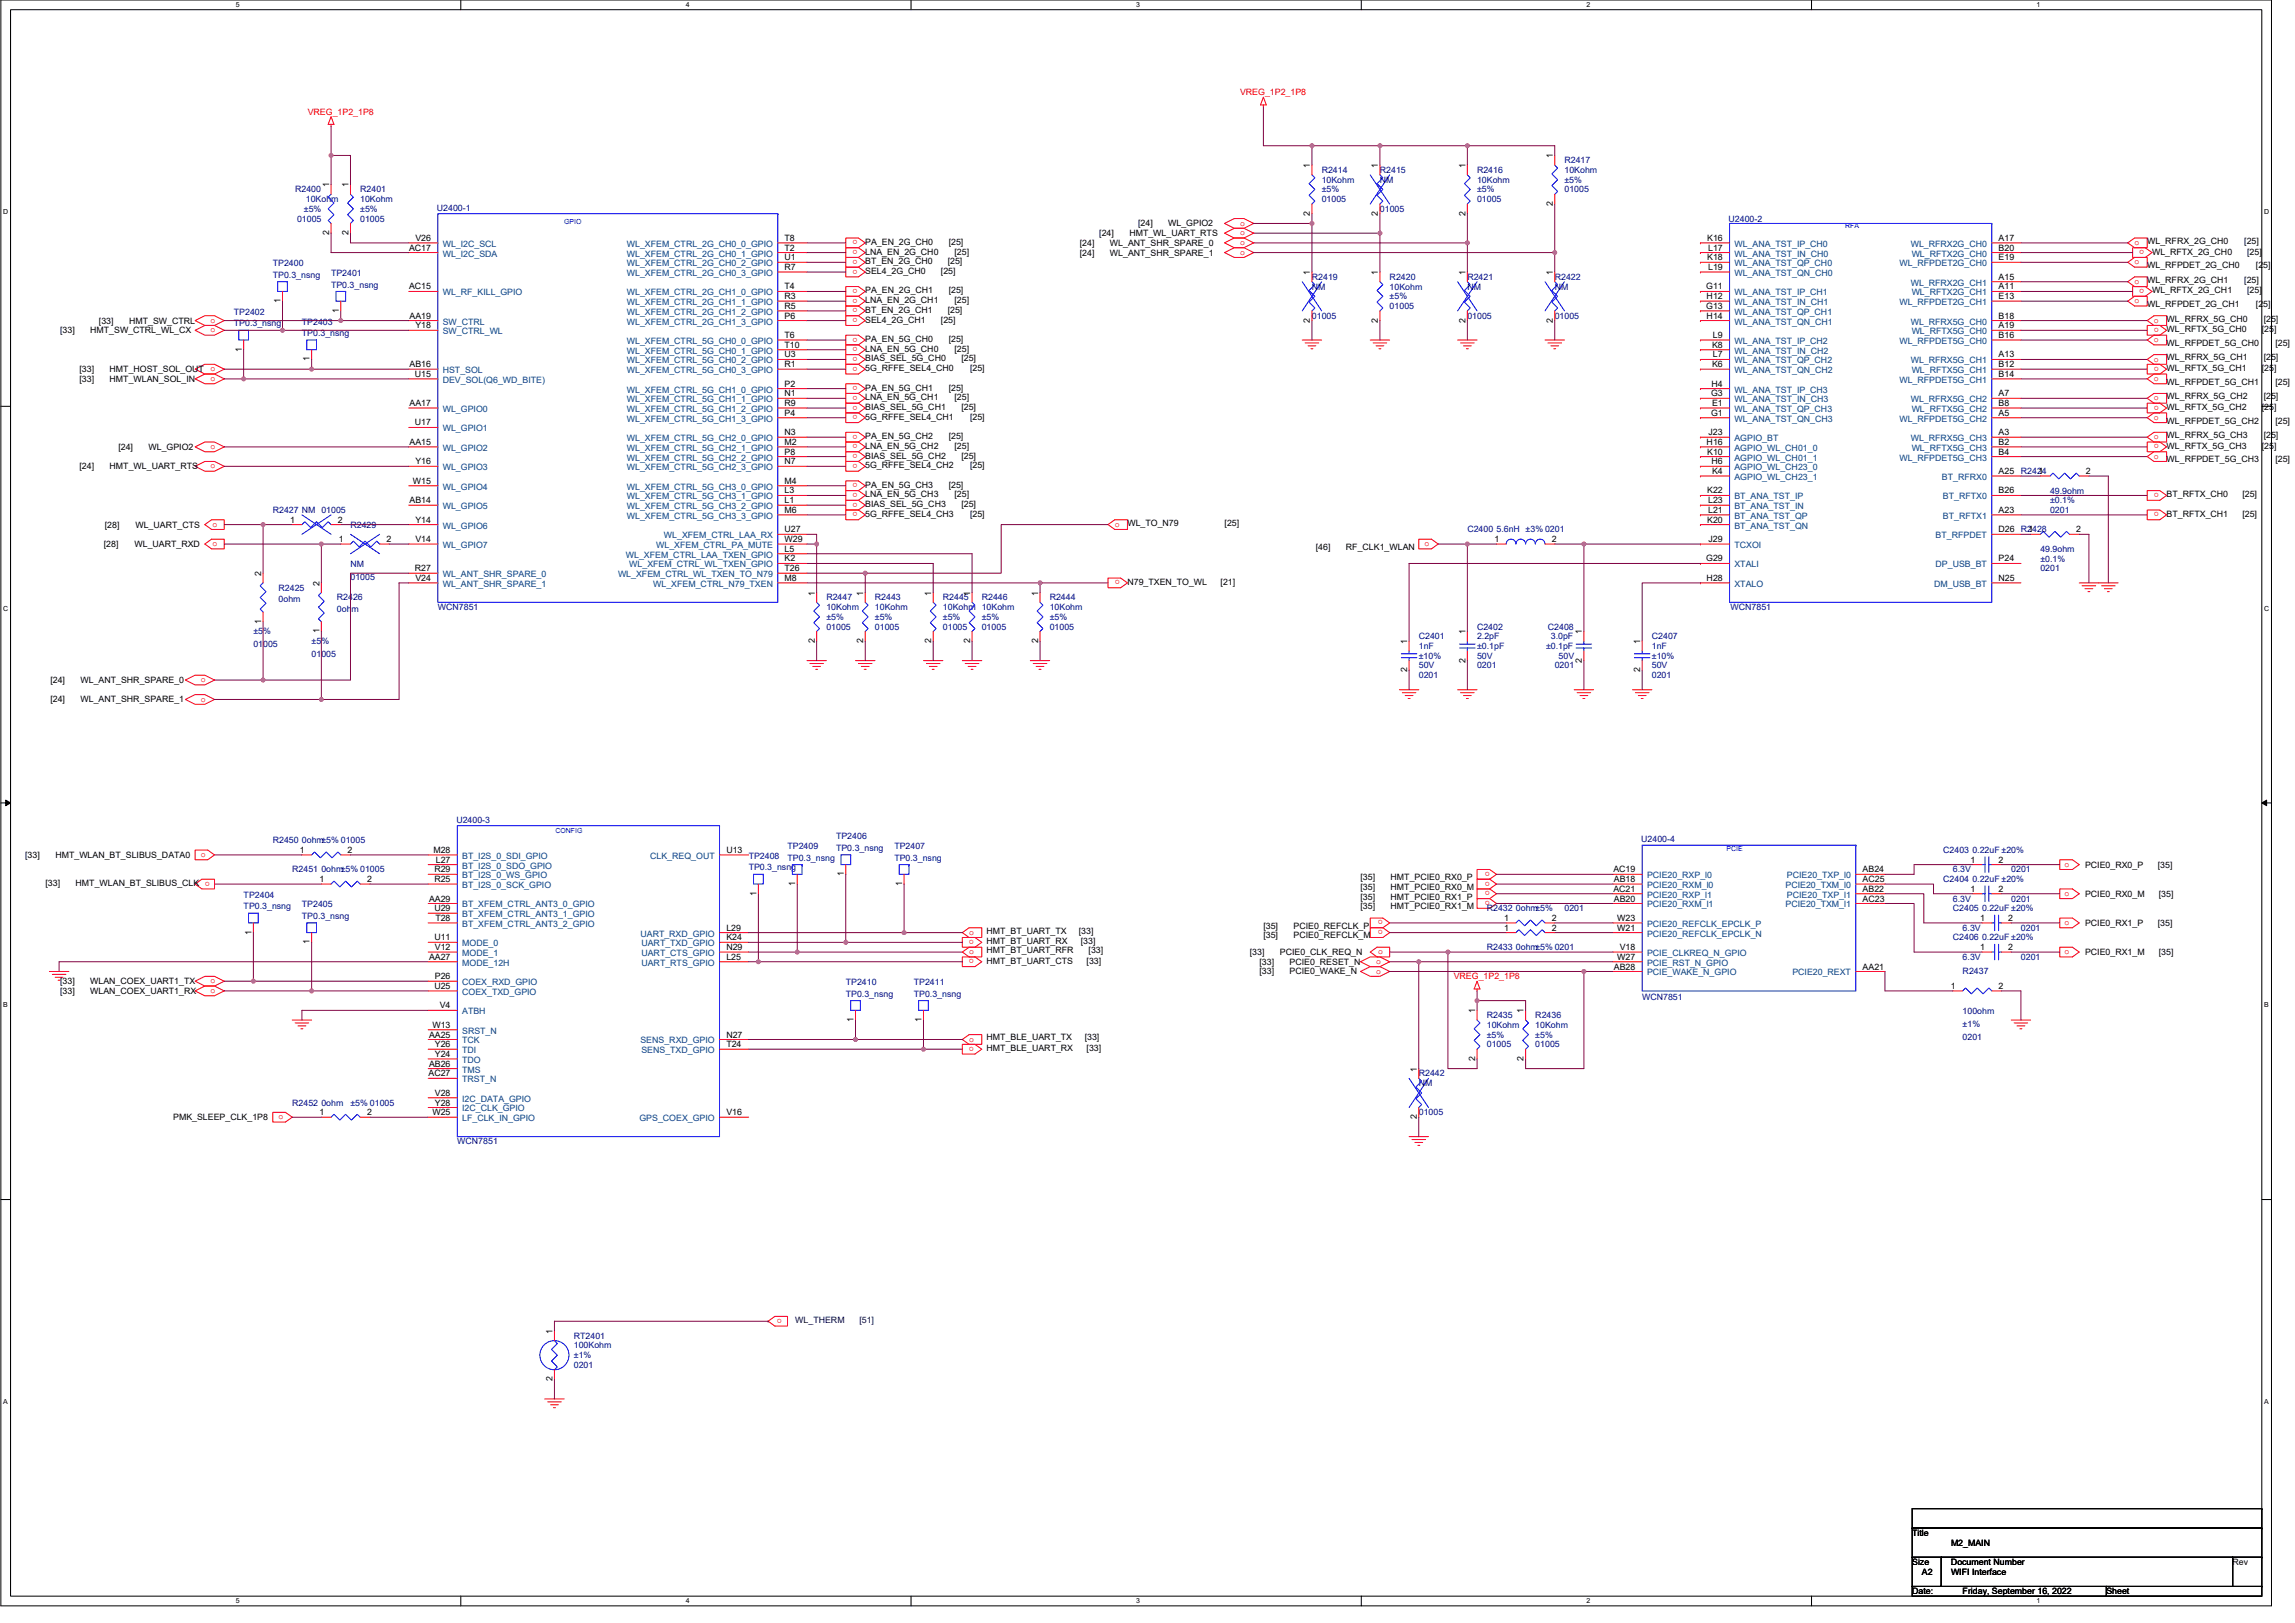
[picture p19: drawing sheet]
<svg xmlns="http://www.w3.org/2000/svg" width="420mm" height="297mm" viewBox="0 0 420 297" stroke-linecap="round" stroke-linejoin="round" font-family="sans-serif">
<defs><g id="words">
<g font-size="1.6" fill="#f00">
<text x="227" y="17.4">VREG_1P2_1P8</text>
<text x="56.3" y="21">VREG_1P2_1P8</text>
<text x="227" y="41.3">o</text>
<text x="157" y="44" transform="rotate(180 157 44)">o</text>
<text x="157" y="45.8" transform="rotate(180 157 45.8)">o</text>
<text x="157" y="47.6" transform="rotate(180 157 47.6)">o</text>
<text x="227" y="43.1">o</text>
<text x="227" y="44.8">o</text>
<text x="227" y="46.6">o</text>
<text x="390.8" y="44.8">o</text>
<text x="392.6" y="45.8" transform="rotate(180 392.6 45.8)">o</text>
<text x="157" y="49.3" transform="rotate(180 157 49.3)">o</text>
<text x="157" y="52.9" transform="rotate(180 157 52.9)">o</text>
<text x="390.8" y="48.4">o</text>
<text x="390.8" y="51.9">o</text>
<text x="392.6" y="52.9" transform="rotate(180 392.6 52.9)">o</text>
<text x="38.6" y="59.1">o</text>
<text x="157" y="54.7" transform="rotate(180 157 54.7)">o</text>
<text x="157" y="56.5" transform="rotate(180 157 56.5)">o</text>
<text x="157" y="58.2" transform="rotate(180 157 58.2)">o</text>
<text x="390.8" y="55.5">o</text>
<text x="394.3" y="59.1">o</text>
<text x="38.6" y="60.8">o</text>
<text x="157" y="61.8" transform="rotate(180 157 61.8)">o</text>
<text x="157" y="63.6" transform="rotate(180 157 63.6)">o</text>
<text x="157" y="65.3" transform="rotate(180 157 65.3)">o</text>
<text x="394.3" y="62.6">o</text>
<text x="395.2" y="60" transform="rotate(180 395.2 60)">o</text>
<text x="38.6" y="68">o</text>
<text x="38.6" y="69.7">o</text>
<text x="157" y="67.1" transform="rotate(180 157 67.1)">o</text>
<text x="157" y="70.7" transform="rotate(180 157 70.7)">o</text>
<text x="394.3" y="66.2">o</text>
<text x="394.3" y="69.7">o</text>
<text x="395.2" y="67.1" transform="rotate(180 395.2 67.1)">o</text>
<text x="157" y="72.5" transform="rotate(180 157 72.5)">o</text>
<text x="157" y="74.2" transform="rotate(180 157 74.2)">o</text>
<text x="157" y="76" transform="rotate(180 157 76)">o</text>
<text x="394.3" y="73.3">o</text>
<text x="394.3" y="76.8">o</text>
<text x="395.2" y="74.2" transform="rotate(180 395.2 74.2)">o</text>
<text x="38.6" y="82.2">o</text>
<text x="157" y="79.6" transform="rotate(180 157 79.6)">o</text>
<text x="157" y="81.3" transform="rotate(180 157 81.3)">o</text>
<text x="157" y="83.1" transform="rotate(180 157 83.1)">o</text>
<text x="394.3" y="80.4">o</text>
<text x="394.3" y="84">o</text>
<text x="395.2" y="81.3" transform="rotate(180 395.2 81.3)">o</text>
<text x="38.6" y="85.7">o</text>
<text x="157" y="84.9" transform="rotate(180 157 84.9)">o</text>
<text x="157" y="88.5" transform="rotate(180 157 88.5)">o</text>
<text x="157" y="90.2" transform="rotate(180 157 90.2)">o</text>
<text x="157" y="92" transform="rotate(180 157 92)">o</text>
<text x="157" y="93.8" transform="rotate(180 157 93.8)">o</text>
<text x="395.2" y="90.2" transform="rotate(180 395.2 90.2)">o</text>
<text x="395.2" y="93.8" transform="rotate(180 395.2 93.8)">o</text>
<text x="38.9" y="96.4">o</text>
<text x="38.9" y="100">o</text>
<text x="204.1" y="96.4">o</text>
<text x="260.8" y="100">o</text>
<text x="205" y="106.2" transform="rotate(180 205 106.2)">o</text>
<text x="36.8" y="124.8">o</text>
<text x="36.8" y="128.4">o</text>
<text x="36.8" y="156.9">o</text>
<text x="38.4" y="161.4" transform="rotate(180 38.4 161.4)">o</text>
<text x="272.7" y="159.6" transform="rotate(180 272.7 159.6)">o</text>
<text x="272.7" y="161.4" transform="rotate(180 272.7 161.4)">o</text>
<text x="378" y="158.6">o</text>
<text x="272.7" y="163.1" transform="rotate(180 272.7 163.1)">o</text>
<text x="272.7" y="164.9" transform="rotate(180 272.7 164.9)">o</text>
<text x="378" y="164">o</text>
<text x="177.4" y="171.1">o</text>
<text x="178.3" y="172" transform="rotate(180 178.3 172)">o</text>
<text x="253.2" y="168.5" transform="rotate(180 253.2 168.5)">o</text>
<text x="253.2" y="170.2" transform="rotate(180 253.2 170.2)">o</text>
<text x="378" y="169.3">o</text>
<text x="38.6" y="180">o</text>
<text x="177.4" y="174.6">o</text>
<text x="178.3" y="175.6" transform="rotate(180 178.3 175.6)">o</text>
<text x="251.9" y="176.4">o</text>
<text x="251.9" y="178.2">o</text>
<text x="252.3" y="174.6">o</text>
<text x="266.1" y="179.2">VREG_1P2_1P8</text>
<text x="378" y="174.6">o</text>
<text x="38.6" y="181.7">o</text>
<text x="177.4" y="190.6">o</text>
<text x="178.3" y="191.6" transform="rotate(180 178.3 191.6)">o</text>
<text x="51" y="204.9">o</text>
<text x="143.1" y="241.4" transform="rotate(180 143.1 241.4)">o</text>
</g>
<g font-size="1.6">
<text x="284.3" y="29" transform="rotate(-90 284.3 29)">1</text>
<text x="60.2" y="34.3" transform="rotate(-90 60.2 34.3)">1</text>
<text x="63.8" y="34.3" transform="rotate(-90 63.8 34.3)">1</text>
<text x="239.8" y="30.8" transform="rotate(-90 239.8 30.8)">1</text>
<text x="252.3" y="30.8" transform="rotate(-90 252.3 30.8)">1</text>
<text x="268.3" y="30.8" transform="rotate(-90 268.3 30.8)">1</text>
<text x="208.4" y="41.4">[24]</text>
<text x="213.9" y="41.4">WL_GPIO2</text>
<text x="239.8" y="39.5" transform="rotate(-90 239.8 39.5)">2</text>
<text x="252.3" y="39.5" transform="rotate(-90 252.3 39.5)">2</text>
<text x="268.3" y="39.5" transform="rotate(-90 268.3 39.5)">2</text>
<text x="284.3" y="37.7" transform="rotate(-90 284.3 37.7)">2</text>
<text x="60.2" y="43" transform="rotate(-90 60.2 43)">2</text>
<text x="63.8" y="43" transform="rotate(-90 63.8 43)">2</text>
<text x="74.9" y="45.9">AC17</text>
<text x="76.1" y="44.1">V26</text>
<text x="143.6" y="44.1">T8</text>
<text x="143.6" y="45.9">T2</text>
<text x="143.6" y="47.6">U1</text>
<text x="158.4" y="44.8">PA_EN_2G_CH0</text>
<text x="158.4" y="46.6">LNA_EN_2G_CH0</text>
<text x="173.7" y="44.8">[25]</text>
<text x="174.8" y="46.6">[25]</text>
<text x="197.7" y="45">[24]</text>
<text x="197.7" y="46.8">[24]</text>
<text x="201.2" y="43.2">[24]</text>
<text x="203.2" y="45">WL_ANT_SHR_SPARE_0</text>
<text x="203.2" y="46.8">WL_ANT_SHR_SPARE_1</text>
<text x="206.8" y="43.2">HMT_WL_UART_RTS</text>
<text x="312.5" y="44.1">K16</text>
<text x="312.5" y="47.6">K18</text>
<text x="312.7" y="45.9">L17</text>
<text x="365.9" y="44.1">A17</text>
<text x="365.9" y="45.9">B20</text>
<text x="365.9" y="47.6">E19</text>
<text x="393.1" y="44.6">WL_RFRX_2G_CH0</text>
<text x="394" y="46.6">WL_RFTX_2G_CH0</text>
<text x="410.9" y="44.6">[25]</text>
<text x="411.4" y="46.6">[25]</text>
<text x="74.9" y="53">AC15</text>
<text x="143.6" y="49.4">R7</text>
<text x="143.6" y="53">T4</text>
<text x="158.4" y="48.4">BT_EN_2G_CH0</text>
<text x="158.4" y="50.1">SEL4_2G_CH0</text>
<text x="158.4" y="53.7">PA_EN_2G_CH1</text>
<text x="172.3" y="50.1">[25]</text>
<text x="173.5" y="48.4">[25]</text>
<text x="173.7" y="53.7">[25]</text>
<text x="239.8" y="50.3" transform="rotate(-90 239.8 50.3)">1</text>
<text x="252.3" y="50.3" transform="rotate(-90 252.3 50.3)">1</text>
<text x="268.3" y="50.3" transform="rotate(-90 268.3 50.3)">1</text>
<text x="284.3" y="50.3" transform="rotate(-90 284.3 50.3)">1</text>
<text x="312.4" y="53">G11</text>
<text x="312.7" y="49.4">L19</text>
<text x="365.9" y="51.2">A15</text>
<text x="365.9" y="53">A11</text>
<text x="393.1" y="49.1">WL_RFPDET_2G_CH0</text>
<text x="393.1" y="51.7">WL_RFRX_2G_CH1</text>
<text x="394" y="53.7">WL_RFTX_2G_CH1</text>
<text x="410.9" y="51.7">[25]</text>
<text x="411.4" y="53.7">[25]</text>
<text x="413" y="49.1">[25]</text>
<text x="18.1" y="59.2">[33]</text>
<text x="23.6" y="59.2">HMT_SW_CTRL</text>
<text x="51.4" y="55.5" transform="rotate(-90 51.4 55.5)">1</text>
<text x="62" y="57.3" transform="rotate(-90 62 57.3)">1</text>
<text x="75" y="58.3">AA19</text>
<text x="143.6" y="54.8">R3</text>
<text x="143.6" y="56.5">R5</text>
<text x="143.6" y="58.3">P6</text>
<text x="158.4" y="55.5">LNA_EN_2G_CH1</text>
<text x="158.4" y="57.3">BT_EN_2G_CH1</text>
<text x="158.4" y="59">SEL4_2G_CH1</text>
<text x="172.3" y="59">[25]</text>
<text x="173.5" y="57.3">[25]</text>
<text x="174.8" y="55.5">[25]</text>
<text x="239.8" y="59" transform="rotate(-90 239.8 59)">2</text>
<text x="252.3" y="59" transform="rotate(-90 252.3 59)">2</text>
<text x="268.3" y="59" transform="rotate(-90 268.3 59)">2</text>
<text x="284.3" y="59" transform="rotate(-90 284.3 59)">2</text>
<text x="312.4" y="56.5">G13</text>
<text x="312.4" y="54.8">H12</text>
<text x="312.4" y="58.3">H14</text>
<text x="365.9" y="58.3">B18</text>
<text x="365.9" y="54.8">E13</text>
<text x="393.1" y="56.2">WL_RFPDET_2G_CH1</text>
<text x="396.7" y="58.9">WL_RFRX_5G_CH0</text>
<text x="413" y="56.2">[25]</text>
<text x="414.4" y="58.9">[25]</text>
<text x="11" y="61">[33]</text>
<text x="16.5" y="61">HMT_SW_CTRL_WL_CX</text>
<text x="44.2" y="64.4" transform="rotate(-90 44.2 64.4)">1</text>
<text x="76.1" y="60.1">Y18</text>
<text x="143.6" y="61.9">T6</text>
<text x="143.6" y="63.6">T10</text>
<text x="143.6" y="65.4">U3</text>
<text x="158.4" y="62.6">PA_EN_5G_CH0</text>
<text x="158.4" y="64.4">LNA_EN_5G_CH0</text>
<text x="173.7" y="62.6">[25]</text>
<text x="174.8" y="64.4">[25]</text>
<text x="313.4" y="63.6">K8</text>
<text x="313.6" y="61.9">L9</text>
<text x="313.6" y="65.4">L7</text>
<text x="365.9" y="65.4">A13</text>
<text x="365.9" y="60.1">A19</text>
<text x="365.9" y="61.9">B16</text>
<text x="396.7" y="60.8">WL_RFTX_5G_CH0</text>
<text x="396.7" y="63.3">WL_RFPDET_5G_CH0</text>
<text x="396.7" y="66">WL_RFRX_5G_CH1</text>
<text x="414.1" y="60.8">[25]</text>
<text x="414.4" y="66">[25]</text>
<text x="416.6" y="63.3">[25]</text>
<text x="14.6" y="68.1">[33]</text>
<text x="14.6" y="69.9">[33]</text>
<text x="20.1" y="68.1">HMT_HOST_SOL_OUT</text>
<text x="20.1" y="69.9">HMT_WLAN_SOL_IN</text>
<text x="56.7" y="66.1" transform="rotate(-90 56.7 66.1)">1</text>
<text x="75" y="67.2">AB16</text>
<text x="76" y="69">U15</text>
<text x="143.6" y="67.2">R1</text>
<text x="143.6" y="70.8">P2</text>
<text x="158.4" y="66.1">BIAS_SEL_5G_CH0</text>
<text x="158.4" y="67.9">5G_RFFE_SEL4_CH0</text>
<text x="158.4" y="71.5">PA_EN_5G_CH1</text>
<text x="173.7" y="71.5">[25]</text>
<text x="176" y="66.1">[25]</text>
<text x="177.6" y="67.9">[25]</text>
<text x="313.3" y="70.8">H4</text>
<text x="313.4" y="67.2">K6</text>
<text x="365.9" y="67.2">B12</text>
<text x="365.9" y="69">B14</text>
<text x="396.7" y="67.9">WL_RFTX_5G_CH1</text>
<text x="396.7" y="70.4">WL_RFPDET_5G_CH1</text>
<text x="414.1" y="67.9">[25]</text>
<text x="416.6" y="70.4">[25]</text>
<text x="75" y="74.3">AA17</text>
<text x="76" y="77.9">U17</text>
<text x="143.6" y="72.5">N1</text>
<text x="143.6" y="74.3">R9</text>
<text x="143.6" y="76.1">P4</text>
<text x="158.4" y="73.3">LNA_EN_5G_CH1</text>
<text x="158.4" y="75">BIAS_SEL_5G_CH1</text>
<text x="158.4" y="76.8">5G_RFFE_SEL4_CH1</text>
<text x="174.8" y="73.3">[25]</text>
<text x="176" y="75">[25]</text>
<text x="177.6" y="76.8">[25]</text>
<text x="313.3" y="72.5">G3</text>
<text x="313.3" y="76.1">G1</text>
<text x="313.4" y="74.3">E1</text>
<text x="365.9" y="72.5">A7</text>
<text x="365.9" y="74.3">B8</text>
<text x="365.9" y="76.1">A5</text>
<text x="396.7" y="73.1">WL_RFRX_5G_CH2</text>
<text x="396.7" y="75">WL_RFTX_5G_CH2</text>
<text x="396.7" y="77.5">WL_RFPDET_5G_CH2</text>
<text x="414.1" y="75">[25]</text>
<text x="414.4" y="73.1">[25]</text>
<text x="416.6" y="77.5">[25]</text>
<text x="21.7" y="82.3">[24]</text>
<text x="27.2" y="82.3">WL_GPIO2</text>
<text x="75" y="81.4">AA15</text>
<text x="143.6" y="79.6">N3</text>
<text x="143.6" y="81.4">M2</text>
<text x="143.6" y="83.2">P8</text>
<text x="158.4" y="80.4">PA_EN_5G_CH2</text>
<text x="158.4" y="82.1">LNA_EN_5G_CH2</text>
<text x="158.4" y="83.9">BIAS_SEL_5G_CH2</text>
<text x="173.7" y="80.4">[25]</text>
<text x="174.8" y="82.1">[25]</text>
<text x="176" y="83.9">[25]</text>
<text x="312.4" y="81.4">H16</text>
<text x="312.5" y="83.2">K10</text>
<text x="312.8" y="79.6">J23</text>
<text x="365.9" y="79.6">A3</text>
<text x="365.9" y="81.4">B2</text>
<text x="365.9" y="83.2">B4</text>
<text x="396.7" y="80.2">WL_RFRX_5G_CH3</text>
<text x="396.7" y="82.1">WL_RFTX_5G_CH3</text>
<text x="414.1" y="82.1">[25]</text>
<text x="414.4" y="80.2">[25]</text>
<text x="14.6" y="85.9">[24]</text>
<text x="20.1" y="85.9">HMT_WL_UART_RTS</text>
<text x="75.6" y="88.5">W15</text>
<text x="76.1" y="85">Y16</text>
<text x="143.6" y="85">N7</text>
<text x="143.6" y="88.5">M4</text>
<text x="158.4" y="85.7">5G_RFFE_SEL4_CH2</text>
<text x="158.4" y="89.3">PA_EN_5G_CH3</text>
<text x="173.7" y="89.3">[25]</text>
<text x="177.6" y="85.7">[25]</text>
<text x="313.3" y="85">H6</text>
<text x="313.4" y="86.8">K4</text>
<text x="365.9" y="86.8">A25</text>
<text x="373.2" y="86.8">1</text>
<text x="381.9" y="86.8">2</text>
<text x="396.7" y="84.6">WL_RFPDET_5G_CH3</text>
<text x="416.6" y="84.6">[25]</text>
<text x="53.1" y="95.7">1</text>
<text x="61.9" y="95.7">2</text>
<text x="75" y="92.1">AB14</text>
<text x="76.1" y="95.6">Y14</text>
<text x="143.6" y="90.3">L3</text>
<text x="143.6" y="92.1">L1</text>
<text x="143.6" y="93.9">M6</text>
<text x="158.4" y="91">LNA_EN_5G_CH3</text>
<text x="158.4" y="92.8">BIAS_SEL_5G_CH3</text>
<text x="158.4" y="94.6">5G_RFFE_SEL4_CH3</text>
<text x="174.8" y="91">[25]</text>
<text x="176" y="92.8">[25]</text>
<text x="177.6" y="94.6">[25]</text>
<text x="312.5" y="90.3">K22</text>
<text x="312.5" y="95.6">K20</text>
<text x="312.7" y="92.1">L23</text>
<text x="312.7" y="93.9">L21</text>
<text x="365.9" y="90.3">B26</text>
<text x="365.9" y="93.9">A23</text>
<text x="396.7" y="91">BT_RFTX_CH0</text>
<text x="396.7" y="94.6">BT_RFTX_CH1</text>
<text x="410.5" y="91">[25]</text>
<text x="410.5" y="94.6">[25]</text>
<text x="19" y="100.1">[28]</text>
<text x="19.2" y="96.6">[28]</text>
<text x="24.6" y="100.1">WL_UART_RXD</text>
<text x="24.8" y="96.6">WL_UART_CTS</text>
<text x="62" y="99.2">1</text>
<text x="70.7" y="99.2">2</text>
<text x="76.1" y="99.2">V14</text>
<text x="143.6" y="97.4">U27</text>
<text x="143.6" y="99.2">W29</text>
<text x="143.6" y="101">L5</text>
<text x="206.4" y="96.2">WL_TO_N79</text>
<text x="224.2" y="96.2">[25]</text>
<text x="240.9" y="100.6">[46]</text>
<text x="246.4" y="100.6">RF_CLK1_WLAN</text>
<text x="273.6" y="99.2">1</text>
<text x="284.1" y="99.2">2</text>
<text x="312.8" y="99.2">J29</text>
<text x="365.9" y="97.4">D26</text>
<text x="371.4" y="97.4">1</text>
<text x="380.1" y="97.4">2</text>
<text x="47.8" y="105.4" transform="rotate(-90 47.8 105.4)">2</text>
<text x="58.5" y="107.2" transform="rotate(-90 58.5 107.2)">2</text>
<text x="76" y="104.5">R27</text>
<text x="76.1" y="106.3">V24</text>
<text x="143.6" y="102.8">K2</text>
<text x="143.6" y="104.5">T26</text>
<text x="143.6" y="106.3">M8</text>
<text x="206.4" y="107">N79_TXEN_TO_WL</text>
<text x="223.5" y="107">[21]</text>
<text x="312.4" y="102.8">G29</text>
<text x="312.4" y="106.3">H28</text>
<text x="365.9" y="102.8">P24</text>
<text x="365.9" y="106.3">N25</text>
<text x="149.1" y="109" transform="rotate(-90 149.1 109)">1</text>
<text x="158" y="109" transform="rotate(-90 158 109)">1</text>
<text x="170.5" y="109" transform="rotate(-90 170.5 109)">1</text>
<text x="177.6" y="109" transform="rotate(-90 177.6 109)">1</text>
<text x="190" y="109" transform="rotate(-90 190 109)">1</text>
<text x="47.8" y="114.2" transform="rotate(-90 47.8 114.2)">1</text>
<text x="58.5" y="115.9" transform="rotate(-90 58.5 115.9)">1</text>
<text x="149.1" y="117.7" transform="rotate(-90 149.1 117.7)">2</text>
<text x="158" y="117.7" transform="rotate(-90 158 117.7)">2</text>
<text x="170.5" y="117.7" transform="rotate(-90 170.5 117.7)">2</text>
<text x="177.6" y="117.7" transform="rotate(-90 177.6 117.7)">2</text>
<text x="190" y="117.7" transform="rotate(-90 190 117.7)">2</text>
<text x="257.6" y="117.9" transform="rotate(-90 257.6 117.9)">1</text>
<text x="268.3" y="116.1" transform="rotate(-90 268.3 116.1)">1</text>
<text x="289.6" y="116.1" transform="rotate(-90 289.6 116.1)">1</text>
<text x="300.3" y="117.9" transform="rotate(-90 300.3 117.9)">1</text>
<text x="9.2" y="125">[24]</text>
<text x="14.7" y="125">WL_ANT_SHR_SPARE_0</text>
<text x="257.6" y="123" transform="rotate(-90 257.6 123)">2</text>
<text x="268.3" y="121.3" transform="rotate(-90 268.3 121.3)">2</text>
<text x="289.6" y="121.3" transform="rotate(-90 289.6 121.3)">2</text>
<text x="300.3" y="123" transform="rotate(-90 300.3 123)">2</text>
<text x="9.2" y="128.6">[24]</text>
<text x="14.7" y="128.6">WL_ANT_SHR_SPARE_1</text>
<text x="4.6" y="157">[33]</text>
<text x="10.1" y="157">HMT_WLAN_BT_SLIBUS_DATA0</text>
<text x="54.9" y="156.1">1</text>
<text x="58.5" y="161.4">1</text>
<text x="63.6" y="156.1">2</text>
<text x="67.2" y="161.4">2</text>
<text x="79.3" y="156.1">M28</text>
<text x="79.5" y="159.7">R29</text>
<text x="79.5" y="161.4">R25</text>
<text x="79.8" y="157.9">L27</text>
<text x="133" y="156.1">U13</text>
<text x="154.5" y="160.4" transform="rotate(-90 154.5 160.4)">1</text>
<text x="249.1" y="161.1">[35]</text>
<text x="254.6" y="161.1">HMT_PCIE0_RX0_P</text>
<text x="295.4" y="159.7">AC19</text>
<text x="295.5" y="161.4">AB18</text>
<text x="341" y="159.7">AB24</text>
<text x="341" y="161.4">AC25</text>
<text x="360.7" y="157.9">1</text>
<text x="365.9" y="157.9">2</text>
<text x="381.7" y="158.8">PCIE0_RX0_P</text>
<text x="395.1" y="158.8">[35]</text>
<text x="8.3" y="162.2">[33]</text>
<text x="13.8" y="162.2">HMT_WLAN_BT_SLIBUS_CLK</text>
<text x="78.5" y="165">AA29</text>
<text x="79.5" y="166.8">U29</text>
<text x="138.5" y="163.9" transform="rotate(-90 138.5 163.9)">1</text>
<text x="145.6" y="162.2" transform="rotate(-90 145.6 162.2)">1</text>
<text x="165.2" y="162.2" transform="rotate(-90 165.2 162.2)">1</text>
<text x="249.1" y="162.9">[35]</text>
<text x="249.1" y="164.6">[35]</text>
<text x="249.1" y="166.4">[35]</text>
<text x="254.6" y="162.9">HMT_PCIE0_RX0_M</text>
<text x="254.6" y="164.6">HMT_PCIE0_RX1_P</text>
<text x="254.6" y="166.4">HMT_PCIE0_RX1_M</text>
<text x="295.4" y="163.2">AC21</text>
<text x="295.5" y="165">AB20</text>
<text x="341" y="163.2">AB22</text>
<text x="341" y="165">AC23</text>
<text x="360.7" y="163.2">1</text>
<text x="365.9" y="163.2">2</text>
<text x="381.7" y="164.1">PCIE0_RX0_M</text>
<text x="395.2" y="164.1">[35]</text>
<text x="46" y="171.1" transform="rotate(-90 46 171.1)">1</text>
<text x="56.7" y="172.8" transform="rotate(-90 56.7 172.8)">1</text>
<text x="79.5" y="172.1">U11</text>
<text x="79.6" y="173.9">V12</text>
<text x="79.7" y="168.5">T28</text>
<text x="133" y="170.3">L29</text>
<text x="133" y="172.1">K24</text>
<text x="133" y="173.9">N29</text>
<text x="180.6" y="170.9">HMT_BT_UART_TX</text>
<text x="180.6" y="172.8">HMT_BT_UART_RX</text>
<text x="197.5" y="170.9">[33]</text>
<text x="197.9" y="172.8">[33]</text>
<text x="231.3" y="170">[35]</text>
<text x="231.3" y="171.8">[35]</text>
<text x="236.8" y="170">PCIE0_REFCLK_P</text>
<text x="236.8" y="171.8">PCIE0_REFCLK_M</text>
<text x="275.4" y="170.3">1</text>
<text x="275.4" y="168.5">1</text>
<text x="284.1" y="170.3">2</text>
<text x="284.1" y="168.5">2</text>
<text x="296.1" y="168.5">W23</text>
<text x="296.1" y="170.3">W21</text>
<text x="296.5" y="173.9">V18</text>
<text x="362.5" y="173.9">1</text>
<text x="362.5" y="168.5">1</text>
<text x="367.7" y="173.9">2</text>
<text x="367.7" y="168.5">2</text>
<text x="381.7" y="169.4">PCIE0_RX1_P</text>
<text x="395.1" y="169.4">[35]</text>
<text x="78.5" y="175.7">AA27</text>
<text x="79.6" y="179.2">P26</text>
<text x="133" y="175.7">L25</text>
<text x="180.6" y="174.4">HMT_BT_UART_RFR</text>
<text x="180.6" y="176.4">HMT_BT_UART_CTS</text>
<text x="198.9" y="176.4">[33]</text>
<text x="199.3" y="174.4">[33]</text>
<text x="228.8" y="174.8">[33]</text>
<text x="230.6" y="176.6">[33]</text>
<text x="230.6" y="178.3">[33]</text>
<text x="234.3" y="174.8">PCIE0_CLK_REQ_N</text>
<text x="236.1" y="176.6">PCIE0_RESET_N</text>
<text x="236.1" y="178.3">PCIE0_WAKE_N</text>
<text x="295.5" y="177.4">AB28</text>
<text x="296.1" y="175.7">W27</text>
<text x="341" y="177.4">AA21</text>
<text x="381.7" y="174.8">PCIE0_RX1_M</text>
<text x="395.2" y="174.8">[35]</text>
<text x="11" y="180.1">[33]</text>
<text x="11" y="181.9">[33]</text>
<text x="16.5" y="180.1">WLAN_COEX_UART1_TX</text>
<text x="16.5" y="181.9">WLAN_COEX_UART1_RX</text>
<text x="79.5" y="181">U25</text>
<text x="80.5" y="184.5">V4</text>
<text x="270.1" y="185.4" transform="rotate(-90 270.1 185.4)">1</text>
<text x="278.9" y="185.4" transform="rotate(-90 278.9 185.4)">1</text>
<text x="357.2" y="181">1</text>
<text x="365.9" y="181">2</text>
<text x="78.5" y="189.9">AA25</text>
<text x="79.2" y="188.1">W13</text>
<text x="79.6" y="191.7">Y26</text>
<text x="133" y="189.9">N27</text>
<text x="133" y="191.7">T24</text>
<text x="156.3" y="187.1" transform="rotate(-90 156.3 187.1)">1</text>
<text x="168.7" y="187.1" transform="rotate(-90 168.7 187.1)">1</text>
<text x="180.6" y="190.4">HMT_BLE_UART_TX</text>
<text x="198.6" y="190.4">[33]</text>
<text x="78.5" y="197">AC27</text>
<text x="78.5" y="195.2">AB26</text>
<text x="79.6" y="193.4">Y24</text>
<text x="180.6" y="192.4">HMT_BLE_UART_RX</text>
<text x="198.9" y="192.4">[33]</text>
<text x="259.4" y="196.1" transform="rotate(-90 259.4 196.1)">1</text>
<text x="270.1" y="194.2" transform="rotate(-90 270.1 194.2)">2</text>
<text x="278.9" y="194.2" transform="rotate(-90 278.9 194.2)">2</text>
<text x="79.6" y="200.6">V28</text>
<text x="79.6" y="202.3">Y28</text>
<text x="31.7" y="205">PMK_SLEEP_CLK_1P8</text>
<text x="58.5" y="204.1">1</text>
<text x="67.2" y="204.1">2</text>
<text x="79.2" y="204.1">W25</text>
<text x="133" y="204.1">V16</text>
<text x="259.4" y="204.8" transform="rotate(-90 259.4 204.8)">2</text>
<text x="101.1" y="244.1" transform="rotate(-90 101.1 244.1)">1</text>
<text x="101.1" y="252.8" transform="rotate(-90 101.1 252.8)">2</text>
<text x="350.1" y="281.1">Title</text>
<text x="350.1" y="286.4">Size</text>
<text x="357.2" y="286.4">Document Number</text>
<text x="357.2" y="282.9">M2_MAIN</text>
<text x="408.7" y="286.4">Rev</text>
<text x="350.1" y="291.8">Date:</text>
<text x="351.8" y="288.2">A2</text>
<text x="357.2" y="288.2">WIFI Interface</text>
<text x="359.3" y="291.8">Friday, September 16, 2022</text>
<text x="385.6" y="291.8">Sheet</text>
</g>
<g font-size="1.6" fill="#000080">
<text x="286.4" y="29.9">R2417</text>
<text x="54" y="35.2">R2400</text>
<text x="65.9" y="35.2">R2401</text>
<text x="242" y="31.7">R2414</text>
<text x="242" y="33.4">10Kohm</text>
<text x="242" y="35.2">±5%</text>
<text x="252.6" y="31.7">R2415</text>
<text x="252.6" y="33.4">NM</text>
<text x="270.4" y="31.7">R2416</text>
<text x="270.4" y="33.4">10Kohm</text>
<text x="270.4" y="35.2">±5%</text>
<text x="286.4" y="31.7">10Kohm</text>
<text x="286.4" y="33.4">±5%</text>
<text x="286.4" y="35.2">01005</text>
<text x="54.4" y="40.5">01005</text>
<text x="55.6" y="38.8">±5%</text>
<text x="56" y="37">10Kohm</text>
<text x="65.9" y="37">10Kohm</text>
<text x="65.9" y="38.8">±5%</text>
<text x="65.9" y="40.5">01005</text>
<text x="80" y="38.6">U2400-1</text>
<text x="242" y="37">01005</text>
<text x="252.6" y="38.8">01005</text>
<text x="270.4" y="37">01005</text>
<text x="316.5" y="40.5">U2400-2</text>
<text x="49.9" y="48.7">TP2400</text>
<text x="49.9" y="50.9">TP0.3_nsng</text>
<text x="60.6" y="50.5">TP2401</text>
<text x="60.6" y="52.6">TP0.3_nsng</text>
<text x="240.2" y="51.2">R2419</text>
<text x="240.2" y="53">NM</text>
<text x="254.4" y="51.2">R2420</text>
<text x="254.4" y="53">10Kohm</text>
<text x="268.6" y="51.2">R2421</text>
<text x="268.6" y="53">NM</text>
<text x="284.6" y="51.2">R2422</text>
<text x="284.6" y="53">NM</text>
<text x="42.8" y="57.6">TP2402</text>
<text x="42.8" y="59.7">TP0.3_nsng</text>
<text x="55.3" y="59.4">TP2403</text>
<text x="240.2" y="58.3">01005</text>
<text x="254.4" y="54.8">±5%</text>
<text x="254.4" y="56.5">01005</text>
<text x="268.6" y="58.3">01005</text>
<text x="284.6" y="58.3">01005</text>
<text x="55.3" y="61.5">TP0.3_nsng</text>
<text x="370" y="86.8">R2424</text>
<text x="49.9" y="93.9">R2427 NM 01005</text>
<text x="375.3" y="90.3">49.9ohm</text>
<text x="375.3" y="92.1">±0.1%</text>
<text x="375.3" y="93.9">0201</text>
<text x="64.2" y="96.6">R2429</text>
<text x="268.6" y="97.4">C2400 5.6nH ±3% 0201</text>
<text x="370" y="97.4">R2428</text>
<text x="373.5" y="101">49.9ohm</text>
<text x="64.2" y="103.8">NM</text>
<text x="64.2" y="106.2">01005</text>
<text x="373.5" y="102.8">±0.1%</text>
<text x="373.5" y="104.6">0201</text>
<text x="51" y="108.1">R2425</text>
<text x="51" y="110.2">0ohm</text>
<text x="61.7" y="109.9">R2426</text>
<text x="61.7" y="112">0ohm</text>
<text x="80.2" y="111.7">WCN7851</text>
<text x="151.3" y="109.9">R2447</text>
<text x="151.3" y="111.7">10Kohm</text>
<text x="151.3" y="113.4">±5%</text>
<text x="160.2" y="109.9">R2443</text>
<text x="160.2" y="111.7">10Kohm</text>
<text x="160.2" y="113.4">±5%</text>
<text x="172.6" y="109.9">R2445</text>
<text x="172.6" y="111.7">10Kohm 10Kohm</text>
<text x="172.6" y="113.4">±5%</text>
<text x="179.7" y="109.9">R2446</text>
<text x="179.7" y="113.4">±5%</text>
<text x="192.2" y="109.9">R2444</text>
<text x="192.2" y="111.7">10Kohm</text>
<text x="192.2" y="113.4">±5%</text>
<text x="316.8" y="111.7">WCN7851</text>
<text x="46.4" y="116.1">±5%</text>
<text x="46.4" y="118.4">01005</text>
<text x="57.1" y="117.9">±5%</text>
<text x="151.3" y="115.2">01005</text>
<text x="160.2" y="115.2">01005</text>
<text x="172.6" y="115.2">01005</text>
<text x="179.7" y="115.2">01005</text>
<text x="192.2" y="115.2">01005</text>
<text x="259.7" y="117">C2401</text>
<text x="259.7" y="118.8">1nF</text>
<text x="270.4" y="115.2">C2402</text>
<text x="270.4" y="117">2.2pF</text>
<text x="270.4" y="118.8">±0.1pF</text>
<text x="283" y="118.8">±0.1pF</text>
<text x="283.4" y="115.2">C2408</text>
<text x="283.9" y="117">3.0pF</text>
<text x="302.4" y="117">C2407</text>
<text x="302.4" y="118.8">1nF</text>
<text x="57.1" y="120.2">01005</text>
<text x="259.7" y="124.1">0201</text>
<text x="259.7" y="122.3">50V</text>
<text x="259.7" y="120.6">±10%</text>
<text x="270.4" y="122.3">0201</text>
<text x="270.4" y="120.6">50V</text>
<text x="284.6" y="122.3">0201</text>
<text x="285.3" y="120.6">50V</text>
<text x="302.4" y="124.1">0201</text>
<text x="302.4" y="122.3">50V</text>
<text x="302.4" y="120.6">±10%</text>
<text x="49.9" y="154.3">R2450 0ohm±5% 01005</text>
<text x="83.5" y="150.6">U2400-3</text>
<text x="144.2" y="155.4">TP2409</text>
<text x="153.1" y="153.6">TP2406</text>
<text x="153.1" y="155.8">TP0.3_nsng</text>
<text x="163.7" y="155.4">TP2407</text>
<text x="300.5" y="154.2">U2400-4</text>
<text x="53.5" y="159.7">R2451 0ohm±5% 01005</text>
<text x="137.1" y="157.2">TP2408</text>
<text x="137.1" y="159.3">TP0.3_nsng</text>
<text x="144.2" y="157.5">TP0.3_nsng</text>
<text x="163.7" y="157.5">TP0.3_nsng</text>
<text x="355.8" y="156.1">C2403 0.22uF ±20%</text>
<text x="355.8" y="161.4">C2404 0.22uF ±20%</text>
<text x="357.5" y="159.7">6.3V</text>
<text x="368.2" y="159.7">0201</text>
<text x="44.6" y="164.3">TP2404</text>
<text x="44.6" y="166.4">TP0.3_nsng</text>
<text x="55.3" y="166.1">TP2405</text>
<text x="272.2" y="166.8">R2432 0ohm±5%</text>
<text x="286.4" y="166.8">0201</text>
<text x="357.5" y="165">6.3V</text>
<text x="357.5" y="166.8">C2405 0.22uF ±20%</text>
<text x="368.2" y="165">0201</text>
<text x="55.3" y="168.2">TP0.3_nsng</text>
<text x="272.2" y="173.9">R2433 0ohm±5% 0201</text>
<text x="357.5" y="172.1">C2406 0.22uF ±20%</text>
<text x="359.3" y="170.3">6.3V</text>
<text x="370" y="170.3">0201</text>
<text x="359.3" y="178.3">R2437</text>
<text x="359.3" y="175.7">6.3V</text>
<text x="370" y="175.7">0201</text>
<text x="154.8" y="180.3">TP2410</text>
<text x="154.8" y="182.4">TP0.3_nsng</text>
<text x="167.3" y="180.3">TP2411</text>
<text x="167.3" y="182.4">TP0.3_nsng</text>
<text x="300.6" y="183">WCN7851</text>
<text x="359.3" y="185.6">100ohm</text>
<text x="272.2" y="186.3">R2435</text>
<text x="272.2" y="188.1">10Kohm</text>
<text x="272.2" y="189.9">±5%</text>
<text x="272.2" y="191.7">01005</text>
<text x="281.1" y="186.3">R2436</text>
<text x="281.1" y="188.1">10Kohm</text>
<text x="281.1" y="189.9">±5%</text>
<text x="281.1" y="191.7">01005</text>
<text x="359.3" y="187.9">±1%</text>
<text x="359.3" y="190.3">0201</text>
<text x="259.7" y="197">R2442</text>
<text x="53.5" y="202.3">R2452 0ohm</text>
<text x="64.2" y="202.3">±5% 01005</text>
<text x="259.7" y="198.8">NM</text>
<text x="83.7" y="209.5">WCN7851</text>
<text x="259.7" y="204.1">01005</text>
<text x="105.1" y="245">RT2401</text>
<text x="105.1" y="246.8">100Kohm</text>
<text x="105.1" y="248.6">±1%</text>
<text x="105.1" y="250.3">0201</text>
</g>
<g font-size="1.6" fill="#004080">
<text x="81.1" y="45.2">WL_I2C_SCL</text>
<text x="81.1" y="46.9">WL_I2C_SDA</text>
<text x="114.8" y="45.2">WL_XFEM_CTRL_2G_CH0_0_GPIO</text>
<text x="114.8" y="46.9">WL_XFEM_CTRL_2G_CH0_1_GPIO</text>
<text x="317.5" y="45.2">WL_ANA_TST_IP_CH0</text>
<text x="317.5" y="46.9">WL_ANA_TST_IN_CH0</text>
<text x="349.8" y="45.2">WL_RFRX2G_CH0</text>
<text x="350" y="46.9">WL_RFTX2G_CH0</text>
<text x="114.8" y="48.7">WL_XFEM_CTRL_2G_CH0_2_GPIO</text>
<text x="114.8" y="50.5">WL_XFEM_CTRL_2G_CH0_3_GPIO</text>
<text x="317.5" y="48.7">WL_ANA_TST_QP_CH0</text>
<text x="317.5" y="50.5">WL_ANA_TST_QN_CH0</text>
<text x="347.7" y="48.7">WL_RFPDET2G_CH0</text>
<text x="349.8" y="52.3">WL_RFRX2G_CH1</text>
<text x="81.1" y="54.1">WL_RF_KILL_GPIO</text>
<text x="81.1" y="59.4">SW_CTRL</text>
<text x="114.8" y="54.1">WL_XFEM_CTRL_2G_CH1_0_GPIO</text>
<text x="114.8" y="55.8">WL_XFEM_CTRL_2G_CH1_1_GPIO</text>
<text x="114.8" y="57.6">WL_XFEM_CTRL_2G_CH1_2_GPIO</text>
<text x="114.8" y="59.4">WL_XFEM_CTRL_2G_CH1_3_GPIO</text>
<text x="317.5" y="54.1">WL_ANA_TST_IP_CH1</text>
<text x="317.5" y="55.8">WL_ANA_TST_IN_CH1</text>
<text x="317.5" y="57.6">WL_ANA_TST_QP_CH1</text>
<text x="317.5" y="59.4">WL_ANA_TST_QN_CH1</text>
<text x="347.7" y="55.8">WL_RFPDET2G_CH1</text>
<text x="349.8" y="59.4">WL_RFRX5G_CH0</text>
<text x="350" y="54.1">WL_RFTX2G_CH1</text>
<text x="81.1" y="61.2">SW_CTRL_WL</text>
<text x="114.8" y="62.9">WL_XFEM_CTRL_5G_CH0_0_GPIO</text>
<text x="114.8" y="64.7">WL_XFEM_CTRL_5G_CH0_1_GPIO</text>
<text x="317.5" y="62.9">WL_ANA_TST_IP_CH2</text>
<text x="317.5" y="64.7">WL_ANA_TST_IN_CH2</text>
<text x="347.7" y="62.9">WL_RFPDET5G_CH0</text>
<text x="350" y="61.2">WL_RFTX5G_CH0</text>
<text x="81.1" y="68.3">HST_SOL</text>
<text x="81.1" y="70.1">DEV_SOL(Q6_WD_BITE)</text>
<text x="114.8" y="66.5">WL_XFEM_CTRL_5G_CH0_2_GPIO</text>
<text x="114.8" y="68.3">WL_XFEM_CTRL_5G_CH0_3_GPIO</text>
<text x="114.8" y="71.8">WL_XFEM_CTRL_5G_CH1_0_GPIO</text>
<text x="317.5" y="66.5">WL_ANA_TST_QP_CH2</text>
<text x="317.5" y="68.3">WL_ANA_TST_QN_CH2</text>
<text x="317.5" y="71.8">WL_ANA_TST_IP_CH3</text>
<text x="347.7" y="70.1">WL_RFPDET5G_CH1</text>
<text x="349.8" y="66.5">WL_RFRX5G_CH1</text>
<text x="350" y="68.3">WL_RFTX5G_CH1</text>
<text x="81.1" y="75.4">WL_GPIO0</text>
<text x="114.8" y="73.6">WL_XFEM_CTRL_5G_CH1_1_GPIO</text>
<text x="114.8" y="75.4">WL_XFEM_CTRL_5G_CH1_2_GPIO</text>
<text x="114.8" y="77.2">WL_XFEM_CTRL_5G_CH1_3_GPIO</text>
<text x="317.5" y="73.6">WL_ANA_TST_IN_CH3</text>
<text x="317.5" y="75.4">WL_ANA_TST_QP_CH3</text>
<text x="317.5" y="77.2">WL_ANA_TST_QN_CH3</text>
<text x="347.7" y="77.2">WL_RFPDET5G_CH2</text>
<text x="349.8" y="73.6">WL_RFRX5G_CH2</text>
<text x="350" y="75.4">WL_RFTX5G_CH2</text>
<text x="81.1" y="78.9">WL_GPIO1</text>
<text x="81.1" y="82.5">WL_GPIO2</text>
<text x="114.8" y="80.7">WL_XFEM_CTRL_5G_CH2_0_GPIO</text>
<text x="114.8" y="82.5">WL_XFEM_CTRL_5G_CH2_1_GPIO</text>
<text x="317.5" y="80.7">AGPIO_BT</text>
<text x="317.5" y="82.5">AGPIO_WL_CH01_0</text>
<text x="349.8" y="80.7">WL_RFRX5G_CH3</text>
<text x="350" y="82.5">WL_RFTX5G_CH3</text>
<text x="81.1" y="86.1">WL_GPIO3</text>
<text x="81.1" y="89.6">WL_GPIO4</text>
<text x="114.8" y="84.3">WL_XFEM_CTRL_5G_CH2_2_GPIO</text>
<text x="114.8" y="86.1">WL_XFEM_CTRL_5G_CH2_3_GPIO</text>
<text x="114.8" y="89.6">WL_XFEM_CTRL_5G_CH3_0_GPIO</text>
<text x="317.5" y="84.3">AGPIO_WL_CH01_1</text>
<text x="317.5" y="86.1">AGPIO_WL_CH23_0</text>
<text x="317.5" y="87.8">AGPIO_WL_CH23_1</text>
<text x="347.7" y="84.3">WL_RFPDET5G_CH3</text>
<text x="355.5" y="87.8">BT_RFRX0</text>
<text x="81.1" y="93.2">WL_GPIO5</text>
<text x="114.8" y="91.4">WL_XFEM_CTRL_5G_CH3_1_GPIO</text>
<text x="114.8" y="93.2">WL_XFEM_CTRL_5G_CH3_2_GPIO</text>
<text x="114.8" y="95">WL_XFEM_CTRL_5G_CH3_3_GPIO</text>
<text x="317.5" y="91.4">BT_ANA_TST_IP</text>
<text x="317.5" y="93.2">BT_ANA_TST_IN</text>
<text x="317.5" y="95">BT_ANA_TST_QP</text>
<text x="355.7" y="91.4">BT_RFTX0</text>
<text x="355.7" y="95">BT_RFTX1</text>
<text x="81.1" y="96.7">WL_GPIO6</text>
<text x="81.1" y="100.3">WL_GPIO7</text>
<text x="120.1" y="100.3">WL_XFEM_CTRL_PA_MUTE</text>
<text x="121.6" y="98.5">WL_XFEM_CTRL_LAA_RX</text>
<text x="317.5" y="96.7">BT_ANA_TST_QN</text>
<text x="317.5" y="100.3">TCXOI</text>
<text x="354.4" y="98.5">BT_RFPDET</text>
<text x="81.1" y="105.6">WL_ANT_SHR_SPARE_0</text>
<text x="81.1" y="107.4">WL_ANT_SHR_SPARE_1</text>
<text x="113.1" y="105.6">WL_XFEM_CTRL_WL_TXEN_TO_N79</text>
<text x="114.6" y="102.1">WL_XFEM_CTRL_LAA_TXEN_GPIO</text>
<text x="115.2" y="103.8">WL_XFEM_CTRL_WL_TXEN_GPIO</text>
<text x="119.6" y="107.4">WL_XFEM_CTRL_N79_TXEN</text>
<text x="317.5" y="103.8">XTALI</text>
<text x="317.5" y="107.4">XTALO</text>
<text x="354.1" y="107.4">DM_USB_BT</text>
<text x="354.4" y="103.8">DP_USB_BT</text>
<text x="84.6" y="157.2">BT_I2S_0_SDI_GPIO</text>
<text x="84.6" y="159">BT_I2S_0_SDO_GPIO</text>
<text x="84.6" y="160.7">BT_I2S_0_WS_GPIO</text>
<text x="119" y="157.2">CLK_REQ_OUT</text>
<text x="301.5" y="160.7">PCIE20_RXP_l0</text>
<text x="327.2" y="160.7">PCIE20_TXP_l0</text>
<text x="84.6" y="162.5">BT_I2S_0_SCK_GPIO</text>
<text x="84.6" y="166.1">BT_XFEM_CTRL_ANT3_0_GPIO</text>
<text x="84.6" y="167.8">BT_XFEM_CTRL_ANT3_1_GPIO</text>
<text x="301.5" y="162.5">PCIE20_RXM_l0</text>
<text x="301.5" y="164.3">PCIE20_RXP_l1</text>
<text x="301.5" y="166.1">PCIE20_RXM_l1</text>
<text x="326.9" y="162.5">PCIE20_TXM_l0</text>
<text x="326.9" y="166.1">PCIE20_TXM_l1</text>
<text x="327.2" y="164.3">PCIE20_TXP_l1</text>
<text x="84.6" y="169.6">BT_XFEM_CTRL_ANT3_2_GPIO</text>
<text x="84.6" y="173.2">MODE_0</text>
<text x="117.3" y="171.4">UART_RXD_GPIO</text>
<text x="117.4" y="173.2">UART_TXD_GPIO</text>
<text x="301.5" y="169.6">PCIE20_REFCLK_EPCLK_P</text>
<text x="301.5" y="171.4">PCIE20_REFCLK_EPCLK_N</text>
<text x="84.6" y="175">MODE_1</text>
<text x="84.6" y="176.7">MODE_12H</text>
<text x="117.4" y="175">UART_CTS_GPIO</text>
<text x="117.4" y="176.7">UART_RTS_GPIO</text>
<text x="301.5" y="175">PCIE_CLKREQ_N_GPIO</text>
<text x="301.5" y="176.7">PCIE_RST_N_GPIO</text>
<text x="301.5" y="178.5">PCIE_WAKE_N_GPIO</text>
<text x="328.1" y="178.5">PCIE20_REXT</text>
<text x="84.6" y="180.3">COEX_RXD_GPIO</text>
<text x="84.6" y="182.1">COEX_TXD_GPIO</text>
<text x="84.6" y="185.6">ATBH</text>
<text x="84.6" y="189.2">SRST_N</text>
<text x="84.6" y="191">TCK</text>
<text x="117.3" y="191">SENS_RXD_GPIO</text>
<text x="84.6" y="192.7">TDI</text>
<text x="84.6" y="194.5">TDO</text>
<text x="84.6" y="196.3">TMS</text>
<text x="117.4" y="192.7">SENS_TXD_GPIO</text>
<text x="84.6" y="198.1">TRST_N</text>
<text x="84.6" y="201.6">I2C_DATA_GPIO</text>
<text x="84.6" y="203.4">I2C_CLK_GPIO</text>
<text x="84.6" y="205.2">LF_CLK_IN_GPIO</text>
<text x="117.1" y="205.2">GPS_COEX_GPIO</text>
</g>
<g font-size="1.6" fill="#000040">
<text x="145.6" y="242.2">WL_THERM</text>
<text x="157.3" y="242.2">[51]</text>
</g>
<g font-size="1.3">
<text x="43.1" y="1.3">5</text>
<text x="125.6" y="1.3">4</text>
<text x="208" y="1.3">3</text>
<text x="290.4" y="1.3">2</text>
<text x="372.9" y="1.3">1</text>
<text x=".6" y="39.2">D</text>
<text x="414.5" y="39.2">D</text>
<text x=".6" y="111.8">C</text>
<text x="414.5" y="111.8">C</text>
<text x=".6" y="184.4">B</text>
<text x="414.5" y="184.4">B</text>
<text x=".6" y="257">A</text>
<text x="414.5" y="257">A</text>
<text x="43.1" y="293.4">5</text>
<text x="125.6" y="293.4">4</text>
<text x="208" y="293.4">3</text>
<text x="290.4" y="293.4">2</text>
<text x="372.9" y="293.4">1</text>
</g>
<g font-size="1.3" fill="#00f">
<text x="103.3" y="41">GPIO</text>
<text x="337.8" y="41.7">RFA</text>
<text x="101.7" y="152.5">CONFIG</text>
<text x="316.1" y="155.8">PCIE</text>
</g>
</g></defs>
<path d="M.2 0h415.7v293.9h-415.7zM1.9 1.8h412.2v290.3h-412.2z" fill="none" stroke="#000" stroke-width=".18"/>
<g fill="#fff">
<path d="M43.1 .2h.8v1.4h-.8z"/>
<path d="M43.1 292.3h.8v1.4h-.8z"/>
</g>
<path d="M84.4 0v1.8M84.4 292.1v1.8" fill="none" stroke="#000" stroke-width=".18"/>
<g fill="#fff">
<path d="M125.6 .2h.7v1.4h-.7z"/>
<path d="M125.6 292.3h.7v1.4h-.7z"/>
</g>
<path d="M166.8 0v1.8M166.8 292.1v1.8" fill="none" stroke="#000" stroke-width=".18"/>
<g fill="#fff">
<path d="M208 .2h.7v1.4h-.7z"/>
<path d="M208 292.3h.7v1.4h-.7z"/>
</g>
<path d="M249.2 0v1.8M249.2 292.1v1.8" fill="none" stroke="#000" stroke-width=".18"/>
<g fill="#fff">
<path d="M290.4 .2h.7v1.4h-.7z"/>
<path d="M290.4 292.3h.7v1.4h-.7z"/>
</g>
<path d="M331.6 0v1.8M331.6 292.1v1.8" fill="none" stroke="#000" stroke-width=".18"/>
<g fill="#fff">
<path d="M372.9 .2h.7v1.4h-.7z"/>
<path d="M372.9 292.3h.7v1.4h-.7z"/>
<path d="M.6 38.1h.9v1.4h-.9z"/>
<path d="M414.5 38.1h.9v1.4h-.9z"/>
<path d="M.6 110.7h.9v1.4h-.9z"/>
<path d="M414.5 110.7h.9v1.4h-.9z"/>
</g>
<path d="M.2 74.4h1.7M414.1 74.4h1.8" fill="none" stroke="#000" stroke-width=".18"/>
<g fill="#fff">
<path d="M.6 183.2h.9v1.5h-.9z"/>
<path d="M414.5 183.2h.9v1.5h-.9z"/>
</g>
<path d="M.2 147h1.7M414.1 147h1.8" fill="none" stroke="#000" stroke-width=".18"/>
<path d="M1 146.4l.9 .6-.9 .5zM414.1 147l.9-.6v1.1z" fill="#000" stroke="#000" stroke-width=".18"/>
<g fill="#fff">
<path d="M.6 255.8h.9v1.5h-.9z"/>
<path d="M414.5 255.8h.9v1.5h-.9z"/>
</g>
<g fill="none" stroke="#000" stroke-width=".18">
<path d="M.2 219.5h1.7M414.1 219.5h1.8M350.1 276.1h64v3.6h-64zM350.1 279.7h64v5.3h-64zM414.1 276.1h.1M414.1 279.7h.1M350.1 285h5.3v5.3h-5.3zM350.1 290.3h35.5v1.8h-35.5zM355.4 285h.1M355.4 285h53.3v5.3h-53.3zM385.6 290.3h.1M385.6 290.3h28.5v1.8h-28.5z"/>
<path d="M408.7 285h.1M408.7 285h5.4v5.3h-5.4zM414.1 285h.1M414.1 290.3h.1"/>
</g>
<g fill="none" stroke="#f00" stroke-width=".18">
<path d="M231.3 17.8l.5 1.4h-1zM231.3 19.2v.4M60.6 22.8v.3M60.6 33.8v1.8M60.6 21.3l.5 1.5h-1zM64.2 33.8v1.8M240.2 30.2v1.8M240.2 37.3v1.8M252.6 30.2v1.8M252.6 37.3v1.8M268.6 30.2v1.8M268.6 37.3v1.8"/>
<path d="M284.6 28.4v1.8M284.6 35.6v1.7M35.7 58.7l1.8-.9h1.8l1.8 .9-1.8 .9h-1.8zM51.7 53.3v1.8M60.6 40.9v1.8M62.4 55.1v1.8M64.2 40.9v1.8M74.8 44.4h5.4M74.8 46.2h5.4M74.8 53.3h5.4M74.8 58.7h5.4M142.4 44.4h5.3"/>
<path d="M142.4 46.2h5.3M142.4 48h5.3M142.4 49.8h5.3M142.4 53.3h5.3M142.4 55.1h5.3M142.4 56.9h5.3M142.4 58.7h5.3M154.8 43.6h2.4l1.2 .8-1.2 .9h-2.4zM154.8 48.9h2.4l1.2 .9-1.2 .9h-2.4zM154.8 52.5h2.4l1.2 .8-1.2 .9h-2.4zM154.8 57.8h2.4l1.2 .9-1.2 .9h-2.4zM157.2 45.3l1.2 .9-1.2 .9"/>
<path d="M157.2 47.1l1.2 .9-1.2 .9M157.2 54.2l1.2 .9-1.2 .9M157.2 56l1.2 .9-1.2 .9M157.2 45.3h-2.4v1.8h2.4M157.2 47.1h-2.4v1.8h2.4M157.2 54.2h-2.4v1.8h2.4M157.2 56h-2.4v1.8h2.4M224.2 40.9l1.8-.9h1.7l1.8 .9-1.8 .9h-1.7zM224.2 42.7l1.8-.9h1.7l1.8 .9-1.8 .9h-1.7zM224.2 44.4l1.8-.8h1.7l1.8 .8-1.8 .9h-1.7zM224.2 46.2l1.8-.9h1.7l1.8 .9-1.8 .9h-1.7zM240.2 49.8v1.8"/>
<path d="M240.2 56.9v1.8M252.6 49.8v1.8M252.6 56.9v1.8M268.6 49.8v1.8M268.6 56.9v1.8M284.6 49.8v1.8M284.6 56.9v1.8M311.3 44.4h5.3M311.3 46.2h5.3M311.3 48h5.3M311.3 49.8h5.3M311.3 53.3h5.3"/>
<path d="M311.3 55.1h5.3M311.3 56.9h5.3M311.3 58.7h5.3M311.3 44.4h.1M311.3 46.2h.1M311.3 48h.1M311.3 49.8h.1M311.3 53.3h.1M311.3 55.1h.1M311.3 56.9h.1M311.3 58.7h.1M364.6 44.4h5.4"/>
<path d="M364.6 46.2h5.4M364.6 48h5.4M364.6 51.6h5.4M364.6 53.3h5.4M364.6 55.1h5.4M364.6 58.7h5.4M389.5 44.4l1.3-.8h2.3v1.7h-2.3zM389.5 48l1.3-.9h2.3v1.8h-2.3zM389.5 51.6l1.3-.9h2.3v1.8h-2.3zM389.5 55.1l1.3-.9h2.3v1.8h-2.3zM390.4 45.3h2.3l1.3 .9-1.3 .9h-2.3zM390.4 52.5h2.3l1.3 .8-1.3 .9h-2.3z"/>
<path d="M393.1 59.6h2.3l1.3 .9-1.3 .8h-2.3zM393.1 58.7l1.2-.9h2.4v1.8h-2.4zM35.7 60.5l1.8-.9h1.8l1.8 .9-1.8 .8h-1.8zM35.7 67.6l1.8-.9h1.8l1.8 .9-1.8 .9h-1.8zM35.7 69.3l1.8-.8h1.8l1.8 .8-1.8 .9h-1.8zM44.6 62.2v1.8M57.1 64v1.8M74.8 60.5h5.4M74.8 67.6h5.4M74.8 69.3h5.4M74.8 74.7h5.4M74.8 78.2h5.4"/>
<path d="M142.4 62.2h5.3M142.4 64h5.3M142.4 65.8h5.3M142.4 67.6h5.3M142.4 71.1h5.3M142.4 72.9h5.3M142.4 74.7h5.3M142.4 76.5h5.3M154.8 61.3h2.4l1.2 .9-1.2 .9h-2.4zM154.8 66.7h2.4l1.2 .9-1.2 .9h-2.4zM154.8 70.2h2.4l1.2 .9-1.2 .9h-2.4zM154.8 75.6h2.4l1.2 .9-1.2 .8h-2.4z"/>
<path d="M154.8 79.1h2.4l1.2 .9-1.2 .9h-2.4zM157.2 63.1l1.2 .9-1.2 .9M157.2 64.9l1.2 .9-1.2 .9M157.2 72l1.2 .9-1.2 .9M157.2 73.8l1.2 .9-1.2 .9M157.2 63.1h-2.4v1.8h2.4M157.2 64.9h-2.4v1.8h2.4M157.2 72h-2.4v1.8h2.4M157.2 73.8h-2.4v1.8h2.4M238.4 62.2h3.6M238.9 62.8h2.5M239.5 63.3h1.4"/>
<path d="M240 63.8h.4M250.9 62.2h3.5M251.4 62.8h2.5M251.9 63.3h1.4M252.5 63.8h.3M266.9 62.2h3.5M267.4 62.8h2.5M267.9 63.3h1.4M268.5 63.8h.3M282.9 62.2h3.5M283.4 62.8h2.5M283.9 63.3h1.4"/>
<path d="M284.5 63.8h.3M311.3 62.2h5.3M311.3 64h5.3M311.3 65.8h5.3M311.3 67.6h5.3M311.3 71.1h5.3M311.3 72.9h5.3M311.3 74.7h5.3M311.3 76.5h5.3M311.3 62.2h.1M311.3 64h.1M311.3 65.8h.1"/>
<path d="M311.3 67.6h.1M311.3 71.1h.1M311.3 72.9h.1M311.3 74.7h.1M311.3 76.5h.1M364.6 60.5h5.4M364.6 62.2h5.4M364.6 65.8h5.4M364.6 67.6h5.4M364.6 69.3h5.4M364.6 72.9h5.4M364.6 74.7h5.4"/>
<path d="M364.6 76.5h5.4M393.1 66.7h2.3l1.3 .9-1.3 .9h-2.3zM393.1 73.8h2.3l1.3 .9-1.3 .9h-2.3zM393.1 62.2l1.2-.9h2.4v1.8h-2.4zM393.1 65.8l1.2-.9h2.4v1.8h-2.4zM393.1 69.3l1.2-.8h2.4v1.7h-2.4zM393.1 72.9l1.2-.9h2.4v1.8h-2.4zM393.1 76.5l1.2-.9h2.4v1.7h-2.4zM35.7 81.8l1.8-.9h1.8l1.8 .9-1.8 .9h-1.8zM35.7 85.3l1.8-.8h1.8l1.8 .8-1.8 .9h-1.8zM37.5 96l1.2-.9h2.4v1.8h-2.4zM37.5 99.6l1.2-.9h2.4v1.8h-2.4z"/>
<path d="M53.5 96h1.8M60.6 96h1.8M62.4 99.6h1.8M69.5 99.6h1.8M74.8 81.8h5.4M74.8 85.3h5.4M74.8 88.9h5.4M74.8 92.5h5.4M74.8 96h5.4M74.8 99.6h5.4M142.4 80h5.3M142.4 81.8h5.3"/>
<path d="M142.4 83.6h5.3M142.4 85.3h5.3M142.4 88.9h5.3M142.4 90.7h5.3M142.4 92.5h5.3M142.4 94.2h5.3M142.4 97.8h5.3M142.4 99.6h5.3M154.8 84.5h2.4l1.2 .8-1.2 .9h-2.4zM154.8 88h2.4l1.2 .9-1.2 .9h-2.4zM154.8 93.3h2.4l1.2 .9-1.2 .9h-2.4zM157.2 80.9l1.2 .9-1.2 .9"/>
<path d="M157.2 82.7l1.2 .9-1.2 .9M157.2 89.8l1.2 .9-1.2 .9M157.2 91.6l1.2 .9-1.2 .8M157.2 80.9h-2.4v1.8h2.4M157.2 82.7h-2.4v1.8h2.4M157.2 89.8h-2.4v1.8h2.4M157.2 91.6h-2.4v1.7h2.4M202.8 96l1.3-.9h2.3v1.8h-2.3zM259.7 98.7h2.4l1.2 .9-1.2 .9h-2.4zM274 99.6h1.7M282.9 99.6h1.7M311.3 80h5.3"/>
<path d="M311.3 81.8h5.3M311.3 83.6h5.3M311.3 85.3h5.3M311.3 87.1h5.3M311.3 90.7h5.3M311.3 92.5h5.3M311.3 94.2h5.3M311.3 96h5.3M311.3 99.6h5.3M311.3 80h.1M311.3 81.8h.1M311.3 83.6h.1"/>
<path d="M311.3 85.3h.1M311.3 87.1h.1M311.3 90.7h.1M311.3 92.5h.1M311.3 94.2h.1M311.3 96h.1M311.3 99.6h.1M364.6 80h5.4M364.6 81.8h5.4M364.6 83.6h5.4M364.6 87.1h5.4M364.6 90.7h5.4"/>
<path d="M364.6 94.2h5.4M364.6 97.8h5.4M371.8 97.8h1.7M373.5 87.1h1.8M378.9 97.8h1.8M380.7 87.1h1.7M393.1 80.9h2.3l1.3 .9-1.3 .9h-2.3zM393.1 89.8h2.3l1.3 .9-1.3 .9h-2.3zM393.1 93.3h2.3l1.3 .9-1.3 .9h-2.3zM393.1 80l1.2-.9h2.4v1.8h-2.4zM393.1 83.6l1.2-.9h2.4v1.8h-2.4zM48.2 112v1.8"/>
<path d="M48.2 104.9v1.8M58.8 113.8v1.8M58.8 106.7v1.8M74.8 104.9h5.4M74.8 106.7h5.4M142.4 101.3h5.3M142.4 103.1h5.3M142.4 104.9h5.3M142.4 106.7h5.3M149.5 108.5v1.7M149.5 115.6v1.7M158.4 108.5v1.7"/>
<path d="M158.4 115.6v1.7M170.8 108.5v1.7M170.8 115.6v1.7M178 108.5v1.7M178 115.6v1.7M190.4 108.5v1.7M190.4 115.6v1.7M202.8 105.8h2.4l1.2 .9-1.2 .9h-2.4zM258 117.3v1.8M268.6 115.6v1.7M268.6 119.1v1.8M290 115.6v1.7"/>
<path d="M290 119.1v1.8M300.6 117.3v1.8M311.3 103.1h5.3M311.3 106.7h5.3M311.3 103.1h.1M311.3 106.7h.1M364.6 103.1h5.4M364.6 106.7h5.4M380.7 106.7h7.1M381.2 107.2h2.5M381.7 107.7h1.4M382.2 108.3h.4"/>
<path d="M384.7 107.2h2.5M385.3 107.7h1.4M385.8 108.3h.4M33.9 124.5l1.8-.9h1.8l1.8 .9-1.8 .8h-1.8zM33.9 128l1.8-.9h1.8l1.8 .9-1.8 .9h-1.8zM147.7 120.9h3.6M148.3 121.4h2.5M148.8 122h1.4M149.3 122.5h.4M156.6 120.9h3.6M157.2 121.4h2.4M157.7 122h1.4"/>
<path d="M158.2 122.5h.4M169.1 120.9h3.5M169.6 121.4h2.5M170.1 122h1.5M170.7 122.5h.3M176.2 120.9h3.5M176.7 121.4h2.5M177.2 122h1.5M177.8 122.5h.3M188.6 120.9h3.6M189.2 121.4h2.4M189.7 122h1.4"/>
<path d="M190.2 122.5h.4M256.2 126.2h3.5M256.7 126.8h2.5M257.3 127.3h1.4M257.8 127.8h.3M258 120.9v1.8M266.9 126.2h3.5M267.4 126.8h2.5M267.9 127.3h1.4M268.5 127.8h.3M288.2 126.2h3.6M288.7 126.8h2.5"/>
<path d="M289.3 127.3h1.4M289.8 127.8h.3M298.9 126.2h3.5M299.4 126.8h2.5M299.9 127.3h1.5M300.5 127.8h.3M300.6 120.9v1.8M35.7 155.6h2.3l1.3 .9-1.3 .9h-2.3zM55.3 156.5h1.8M62.4 156.5h1.8M78.4 156.5h5.3M78.4 158.2h5.3"/>
<path d="M131.7 156.5h5.4M154.8 158.2v1.8M270.4 159.1h2.3l1.3 .9-1.3 .9h-2.3zM361.1 158.2h1.8M364.6 158.2h1.8M377.1 157.4h2.3l1.3 .8-1.3 .9h-2.3zM9 177.8h3.6M9.6 178.3h2.5M10.1 178.9h1.4M10.6 179.4h.4M35.7 179.6l1.8-.9h1.8l1.8 .9-1.8 .9h-1.8zM35.7 161.8l1.3-.9h2.3v1.8h-2.3z"/>
<path d="M46.4 168.9v1.8M57.1 170.7v1.8M58.8 161.8h1.8M65.9 161.8h1.8M78.4 160h5.3M78.4 161.8h5.3M78.4 165.4h5.3M78.4 167.1h5.3M78.4 168.9h5.3M78.4 172.5h5.3M78.4 174.2h5.3M78.4 176h5.3"/>
<path d="M78.4 179.6h5.3M131.7 170.7h5.4M131.7 172.5h5.4M131.7 174.2h5.4M131.7 176h5.4M138.8 161.8v1.8M146 160v1.8M165.5 160v1.8M176.2 171.6h2.3l1.2 .9-1.2 .9h-2.3zM176.2 175.1h2.3l1.2 .9-1.2 .9h-2.3zM176.2 170.7l1.2-.9h2.3v1.8h-2.3zM176.2 174.2l1.2-.8h2.3v1.7h-2.3z"/>
<path d="M249.1 176l1.8-.9h1.7l1.8 .9-1.8 .9h-1.7zM249.1 177.8l1.8-.9h1.7l1.8 .9-1.8 .9h-1.7zM250.9 168h2.3l1.2 .9-1.2 .9h-2.3zM250.9 169.8h2.3l1.2 .9-1.2 .9h-2.3zM250.9 174.2l1.2-.8h2.3v1.7h-2.3zM270.4 179.6l.5 1.4h-1zM270.4 164.5h2.3l1.3 .9-1.3 .8h-2.3zM272.7 160.9l1.3 .9-1.3 .9M272.7 162.7l1.3 .9-1.3 .9M272.7 160.9h-2.3v1.8h2.3M272.7 162.7h-2.3v1.8h2.3M275.7 170.7h1.8"/>
<path d="M275.7 168.9h1.8M282.9 170.7h1.7M282.9 168.9h1.7M295.3 160h5.3M295.3 161.8h5.3M295.3 163.6h5.3M295.3 165.4h5.3M295.3 168.9h5.3M295.3 170.7h5.3M295.3 174.2h5.3M295.3 176h5.3M295.3 177.8h5.3"/>
<path d="M339.8 160h5.3M339.8 161.8h5.3M339.8 163.6h5.3M339.8 165.4h5.3M339.8 177.8h5.3M361.1 163.6h1.8M362.9 174.2h1.7M362.9 168.9h1.7M364.6 163.6h1.8M366.4 174.2h1.8M366.4 168.9h1.8M377.1 162.7h2.3l1.3 .9-1.3 .9h-2.3z"/>
<path d="M377.1 168h2.3l1.3 .9-1.3 .9h-2.3zM377.1 173.4h2.3l1.3 .8-1.3 .9h-2.3zM35.7 181.4l1.8-.9h1.8l1.8 .9-1.8 .8h-1.8zM53.5 186.7h3.6M54 187.2h2.5M54.6 187.8h1.4M55.1 188.3h.4M78.4 181.4h5.3M78.4 184.9h5.3M78.4 188.5h5.3M78.4 190.2h5.3M78.4 192h5.3"/>
<path d="M78.4 193.8h5.3M78.4 195.6h5.3M78.4 197.4h5.3M131.7 190.2h5.4M131.7 192h5.4M156.6 184.9v1.8M169.1 184.9v1.8M176.2 191.1h2.3l1.2 .9-1.2 .9h-2.3zM176.2 190.2l1.2-.8h2.3v1.7h-2.3zM259.7 195.6v1.8M270.4 181v.4M270.4 184.9v1.8"/>
<path d="M270.4 192v1.8M279.3 184.9v1.8M279.3 192v1.8M357.5 181.4h1.8M364.6 181.4h1.8M368.2 186.7h3.6M368.7 187.2h2.5M369.3 187.8h1.4M369.8 188.3h.4M49.9 203.6h2.4l1.2 .9-1.2 .9h-2.4zM58.8 204.5h1.8M65.9 204.5h1.8"/>
<path d="M78.4 200.9h5.3M78.4 202.7h5.3M78.4 204.5h5.3M131.7 204.5h5.4M258 208h3.5M258.5 208.6h2.5M259 209.1h1.5M259.6 209.6h.3M259.7 202.7v1.8M99.7 256h3.6M100.3 256.6h2.4M100.8 257.1h1.4"/>
<path d="M101.3 257.6h.4M101.5 243.6v1.8M101.5 250.7v1.8M140.6 241.8l1.3-.9h2.3v1.8h-2.3z"/>
</g>
<g fill="none" stroke="#00f" stroke-width=".18">
<path d="M60.6 35.6l-.5 .5 1 1.1-1 1 1 1.1-1 1.1 .5 .5M64.2 35.6l.5 .5-1.1 1.1 1.1 1-1.1 1.1 1.1 1.1-.5 .5M80.2 39.1h62.2v71.1h-62.2zM142.4 39.1h.1M240.2 32l.5 .5-1 1.1 1 1.1-1 1 1 1.1-.5 .5M250.9 32l3.5 5.3M252.6 32l.6 .5-1.1 1.1 1.1 1.1-1.1 1 1.1 1.1-.6 .5M254.4 32l-3.5 5.3M268.6 32l.6 .5-1.1 1.1 1.1 1.1-1.1 1 1.1 1.1-.6 .5M284.6 30.2l.6 .6-1.1 1 1.1 1.1-1.1 1.1 1.1 1-.6 .6M50.8 51.6h1.8v1.7h-1.8zM52.6 51.6h.1"/>
<path d="M61.5 53.3h1.8v1.8h-1.8zM63.3 53.3h.1M238.4 51.6l3.6 5.3M240.2 51.6l.5 .5-1 1.1 1 1-1 1.1 1 1.1-.5 .5M242 51.6l-3.6 5.3M252.6 51.6l.6 .5-1.1 1.1 1.1 1-1.1 1.1 1.1 1.1-.6 .5M266.9 51.6l3.5 5.3M268.6 51.6l.6 .5-1.1 1.1 1.1 1-1.1 1.1 1.1 1.1-.6 .5M270.4 51.6l-3.5 5.3M282.9 51.6l3.5 5.3M284.6 51.6l.6 .5-1.1 1.1 1.1 1-1.1 1.1 1.1 1.1-.6 .5M286.4 51.6l-3.5 5.3"/>
<path d="M316.6 40.9h48v69.3h-48zM364.6 40.9h.1M43.7 60.5h1.8v1.7h-1.8zM45.5 60.5h.1M56.2 62.2h1.7v1.8h-1.7zM57.9 62.2h.1M55.3 96l.5-.5 1.1 1 1-1 1.1 1 1.1-1 .5 .5M55.3 94.2l5.3 3.6M60.6 94.2l-5.3 3.6M64.2 99.6l.5-.6 1.1 1.1 1-1.1 1.1 1.1 1.1-1.1 .5 .6M64.2 97.8l5.3 3.5M69.5 97.8l-5.3 3.5"/>
<path d="M275.7 99.6a.89 .89 0 0 1 .9-.9 .89 .89 0 0 1 .9 .9 .89 .89 0 0 1 .9-.9 .89 .89 0 0 1 .9 .9 .89 .89 0 0 1 .9-.9 .89 .89 0 0 1 .9 .9 .89 .89 0 0 1 .9-.9 .89 .89 0 0 1 .9 .9M373.5 97.8l.6-.5 1 1 1.1-1 1.1 1 1-1 .6 .5M375.3 87.1l.6-.5 1 1.1 1.1-1.1 1.1 1.1 1-1.1 .6 .5M48.2 106.7l-.6 .5 1.1 1.1-1.1 1 1.1 1.1-1.1 1.1 .6 .5M58.8 108.5l-.5 .5 1.1 1.1-1.1 1 1.1 1.1-1.1 1.1 .5 .5M149.5 110.2l.5 .6-1 1 1 1.1-1 1.1 1 1-.5 .6M158.4 110.2l.5 .6-1 1 1 1.1-1 1.1 1 1-.5 .6M170.8 110.2l.6 .6-1.1 1 1.1 1.1-1.1 1.1 1.1 1-.6 .6M178 110.2l.5 .6-1.1 1 1.1 1.1-1.1 1.1 1.1 1-.5 .6M190.4 110.2l.5 .6-1 1 1 1.1-1 1.1 1 1-.5 .6M256.5 119.7h2.9M258 119.1v.6"/>
<path d="M267.2 117.9h2.9M267.2 118.6h2.9M268.6 117.3v.6M268.6 118.6v.5M288.5 117.9h2.9M288.5 118.6h2.9M290 117.3v.6M290 118.6v.5M299.2 119.7h2.9M300.6 119.1v.6M256.5 120.4h2.9M258 120.4v.5"/>
<path d="M299.2 120.4h2.9M300.6 120.4v.5M57.1 156.5l.5-.6 1.1 1.1 1-1.1 1.1 1.1 1.1-1.1 .5 .6M83.7 151.1h48v56.9h-48zM131.7 151.1h.1M145.1 158.2h1.7v1.8h-1.7zM146.8 158.2h.1M154 156.5h1.7v1.7h-1.7zM155.7 156.5h.1M164.6 158.2h1.8v1.8h-1.8zM166.4 158.2h.1M300.6 154.7h39.2v26.7h-39.2z"/>
<path d="M339.8 154.7h.1M362.9 158.2h.5M363.4 156.8v2.9M364.1 156.8v2.9M364.1 158.2h.5M45.5 167.1h1.8v1.8h-1.8zM47.3 167.1h.1M56.2 168.9h1.7v1.8h-1.7zM57.9 168.9h.1M60.6 161.8l.5-.5 1.1 1 1.1-1 1 1 1.1-1 .5 .5M138 160h1.7v1.8h-1.7zM139.7 160h.1"/>
<path d="M277.5 170.7l.6-.5 1 1 1.1-1 1.1 1 1-1 .6 .5M277.5 168.9l.6-.5 1 1 1.1-1 1.1 1 1-1 .6 .5M362.9 163.6h.5M363.4 162.2v2.8M364.1 162.2v2.8M364.1 163.6h.5M364.6 174.2h.6M364.6 168.9h.6M365.2 172.8v2.9M365.2 167.5v2.8M365.9 172.8v2.9M365.9 174.2h.5"/>
<path d="M365.9 167.5v2.8M365.9 168.9h.5M155.7 183.1h1.8v1.8h-1.8zM157.5 183.1h.1M168.2 183.1h1.8v1.8h-1.8zM170 183.1h.1M258 197.4l3.5 5.3M259.7 197.4l.6 .5-1.1 1.1 1.1 1-1.1 1.1 1.1 1.1-.6 .5M261.5 197.4l-3.5 5.3M270.4 186.7l.5 .5-1 1.1 1 1.1-1 1 1 1.1-.5 .5M279.3 186.7l.5 .5-1 1.1 1 1.1-1 1 1 1.1-.5 .5M359.3 181.4l.5-.6 1.1 1.1 1.1-1.1 1 1.1 1.1-1.1 .5 .6"/>
<path d="M60.6 204.5l.5-.6 1.1 1.1 1.1-1.1 1 1.1 1.1-1.1 .5 .6M101.5 245.4l.5 .5-1 1.1 1 1-1 1.1 1 1.1-.5 .5"/>
<circle cx="101.5" cy="248" r="2.67"/>
</g>
<g fill="none" stroke="#800040" stroke-width=".18">
<path d="M231.3 19.6v7.1h8.9M60.6 28.4h3.6v5.4M60.6 28.4v5.4M60.6 23.1v5.3M240.2 26.7h12.4M240.2 26.7v3.5M240.2 39.1v1.8M252.6 26.7h16M252.6 26.7v3.5M252.6 39.1v3.6M268.6 26.7v3.5M268.6 39.1v5.3"/>
<path d="M268.6 26.7h16v1.7M284.6 37.3v8.9M41.1 58.7h21.3M51.7 55.1v5.4M60.6 42.7v3.5h14.2M62.4 58.7h12.4M62.4 56.9v1.8M64.2 42.7v1.7h10.6M147.7 49.8h7.1M147.7 58.7h7.1M147.7 44.4h7.1M147.7 46.2h7.1"/>
<path d="M147.7 48h7.1M147.7 53.3h7.1M147.7 55.1h7.1M147.7 56.9h7.1M229.5 44.4h39.1M229.5 42.7h23.1M229.5 46.2h55.1M229.5 40.9h10.7M240.2 40.9v8.9M240.2 58.7v3.5M252.6 42.7v7.1M252.6 58.7v3.5"/>
<path d="M268.6 44.4v5.4M268.6 58.7v3.5M284.6 46.2v3.6M284.6 58.7v3.5M370 44.4h19.5M370 48h19.5M370 51.6h19.5M370 55.1h19.5M370 46.2h20.4M370 53.3h20.4M370 58.7h23.1M41.1 60.5h10.6"/>
<path d="M41.1 67.6h16M41.1 69.3h3.5M44.6 64v5.3M44.6 69.3h30.2M51.7 60.5h23.1M57.1 65.8v1.8h17.7M147.7 67.6h7.1M147.7 76.5h7.1M147.7 62.2h7.1M147.7 64h7.1M147.7 65.8h7.1M147.7 71.1h7.1"/>
<path d="M147.7 72.9h7.1M147.7 74.7h7.1M370 60.5h23.1M370 62.2h23.1M370 65.8h23.1M370 67.6h23.1M370 69.3h23.1M370 72.9h23.1M370 74.7h23.1M370 76.5h23.1M41.1 96h7.1M41.1 99.6h17.7"/>
<path d="M41.1 81.8h33.7M41.1 85.3h33.7M53.5 96h-5.3v8.9M62.4 96h12.4M62.4 99.6h-3.6v7.1M71.3 99.6h3.5M147.7 85.3h7.1M147.7 94.2h7.1M147.7 97.8h1.8v1.8M147.7 99.6h1.8M147.7 80h7.1M147.7 81.8h7.1"/>
<path d="M147.7 83.6h7.1M147.7 88.9h7.1M147.7 90.7h7.1M147.7 92.5h7.1M149.5 99.6v8.9M202.8 96h-19.5v8.9h-24.9M263.3 99.6h5.3M274 99.6h-5.4v16M284.6 99.6h5.4M290 99.6v16M290 99.6h21.3M370 80h23.1"/>
<path d="M370 81.8h23.1M370 83.6h23.1M370 90.7h23.1M370 94.2h23.1M370 97.8h1.8M370 87.1h3.5M380.7 97.8h1.7v8.9M382.4 87.1h3.6v19.6M74.8 106.7h-1.7v21.3h-14.3v-12.4M74.8 104.9h-10.6v19.6h-16v-10.7M147.7 103.1h23.1v5.4M147.7 106.7h42.7"/>
<path d="M147.7 101.3h30.3v7.2M147.7 104.9h10.7M149.5 117.3v3.6M158.4 117.3v3.6M158.4 104.9v3.6M170.8 117.3v3.6M178 117.3v3.6M190.4 117.3v3.6M202.8 106.7h-12.4v1.8M311.3 103.1h-53.3v14.2M311.3 106.7h-10.7v10.6M39.3 124.5h8.9"/>
<path d="M39.3 128h19.5M258 122.7v3.5M268.6 120.9v5.3M290 120.9v5.3M300.6 122.7v3.5M39.3 156.5h16M64.2 156.5h14.2M361.1 158.2h-10.7v1.8h-5.3M366.4 158.2h10.7M39.3 161.8h19.5M41.1 179.6h5.3M46.4 170.7v8.9h32"/>
<path d="M57.1 172.5v8.9h21.3M67.7 161.8h10.7M78.4 176h-67.6v1.8M137.1 170.7h28.4M137.1 172.5h17.7M137.1 174.2h8.9M137.1 176h1.7M138.8 163.6v12.4h37.4M146 161.8v12.4h30.2M154.8 172.5h21.4M154.8 160v12.5M165.5 161.8v8.9h10.7"/>
<path d="M254.4 176h5.3M254.4 174.2h10.7M254.4 177.8h35.6M254.4 168.9h21.3M254.4 170.7h21.3M265.1 174.2v21.4h5.3v-1.8M265.1 174.2h30.2M274 160h21.3M274 161.8h21.3M274 163.6h21.3M274 165.4h21.3M284.6 168.9h10.7"/>
<path d="M284.6 170.7h10.7M295.3 177.8h-5.3v17.8h-10.7v-1.8M295.3 176h-35.6v19.6M345.1 163.6h7.1v5.3h10.7M345.1 165.4h5.3v8.8h12.5M345.1 177.8v3.6h12.4M345.1 161.8h8.9v1.8h7.1M366.4 163.6h10.7M368.2 174.2h8.9M368.2 168.9h8.9M41.1 181.4h16M78.4 184.9h-23.1v1.8"/>
<path d="M137.1 190.2h19.5M137.1 192h32M156.6 186.7v3.5M156.6 190.2h19.6M169.1 186.7v5.3M169.1 192h7.1M270.4 181.4v1.7M270.4 183.1v1.8M270.4 183.1h8.9v1.8M366.4 181.4h3.6v5.3M53.5 204.5h5.3M67.7 204.5h10.7"/>
<path d="M259.7 204.5v3.5M101.5 252.5v3.5M140.6 241.8h-39.1v1.8M140.6 241.8h.1"/>
</g>
<g fill="#f0f" stroke="#f0f" stroke-width=".18">
<circle cx="60.6" cy="28.4" r=".35"/>
<circle cx="62.4" cy="58.7" r=".35"/>
<circle cx="51.7" cy="60.4" r=".35"/>
<circle cx="48.2" cy="96" r=".35"/>
<circle cx="58.8" cy="99.6" r=".35"/>
<circle cx="57" cy="67.6" r=".35"/>
<circle cx="58.8" cy="128" r=".35"/>
<circle cx="57" cy="181.4" r=".35"/>
<circle cx="165.5" cy="170.7" r=".35"/>
<circle cx="169.1" cy="192" r=".35"/>
<circle cx="290" cy="177.8" r=".35"/>
<circle cx="259.7" cy="176" r=".35"/>
<circle cx="265.1" cy="174.2" r=".35"/>
<circle cx="44.6" cy="69.3" r=".35"/>
<circle cx="46.4" cy="179.6" r=".35"/>
<circle cx="154.8" cy="172.5" r=".35"/>
<circle cx="145.9" cy="174.2" r=".35"/>
<circle cx="138.8" cy="176" r=".35"/>
<circle cx="156.6" cy="190.2" r=".35"/>
<circle cx="270.4" cy="183.1" r=".35"/>
<circle cx="149.5" cy="99.6" r=".35"/>
<circle cx="158.4" cy="104.9" r=".35"/>
<circle cx="190.4" cy="106.7" r=".35"/>
<circle cx="48.2" cy="124.5" r=".35"/>
<circle cx="240.2" cy="26.7" r=".35"/>
<circle cx="268.6" cy="26.7" r=".35"/>
<circle cx="252.6" cy="26.7" r=".35"/>
<circle cx="284.6" cy="46.2" r=".35"/>
<circle cx="240.2" cy="40.9" r=".35"/>
<circle cx="252.6" cy="42.7" r=".35"/>
<circle cx="268.6" cy="44.4" r=".35"/>
<circle cx="268.6" cy="99.6" r=".35"/>
<circle cx="290" cy="99.6" r=".35"/>
</g>
<use href="#words"/>
</svg>
